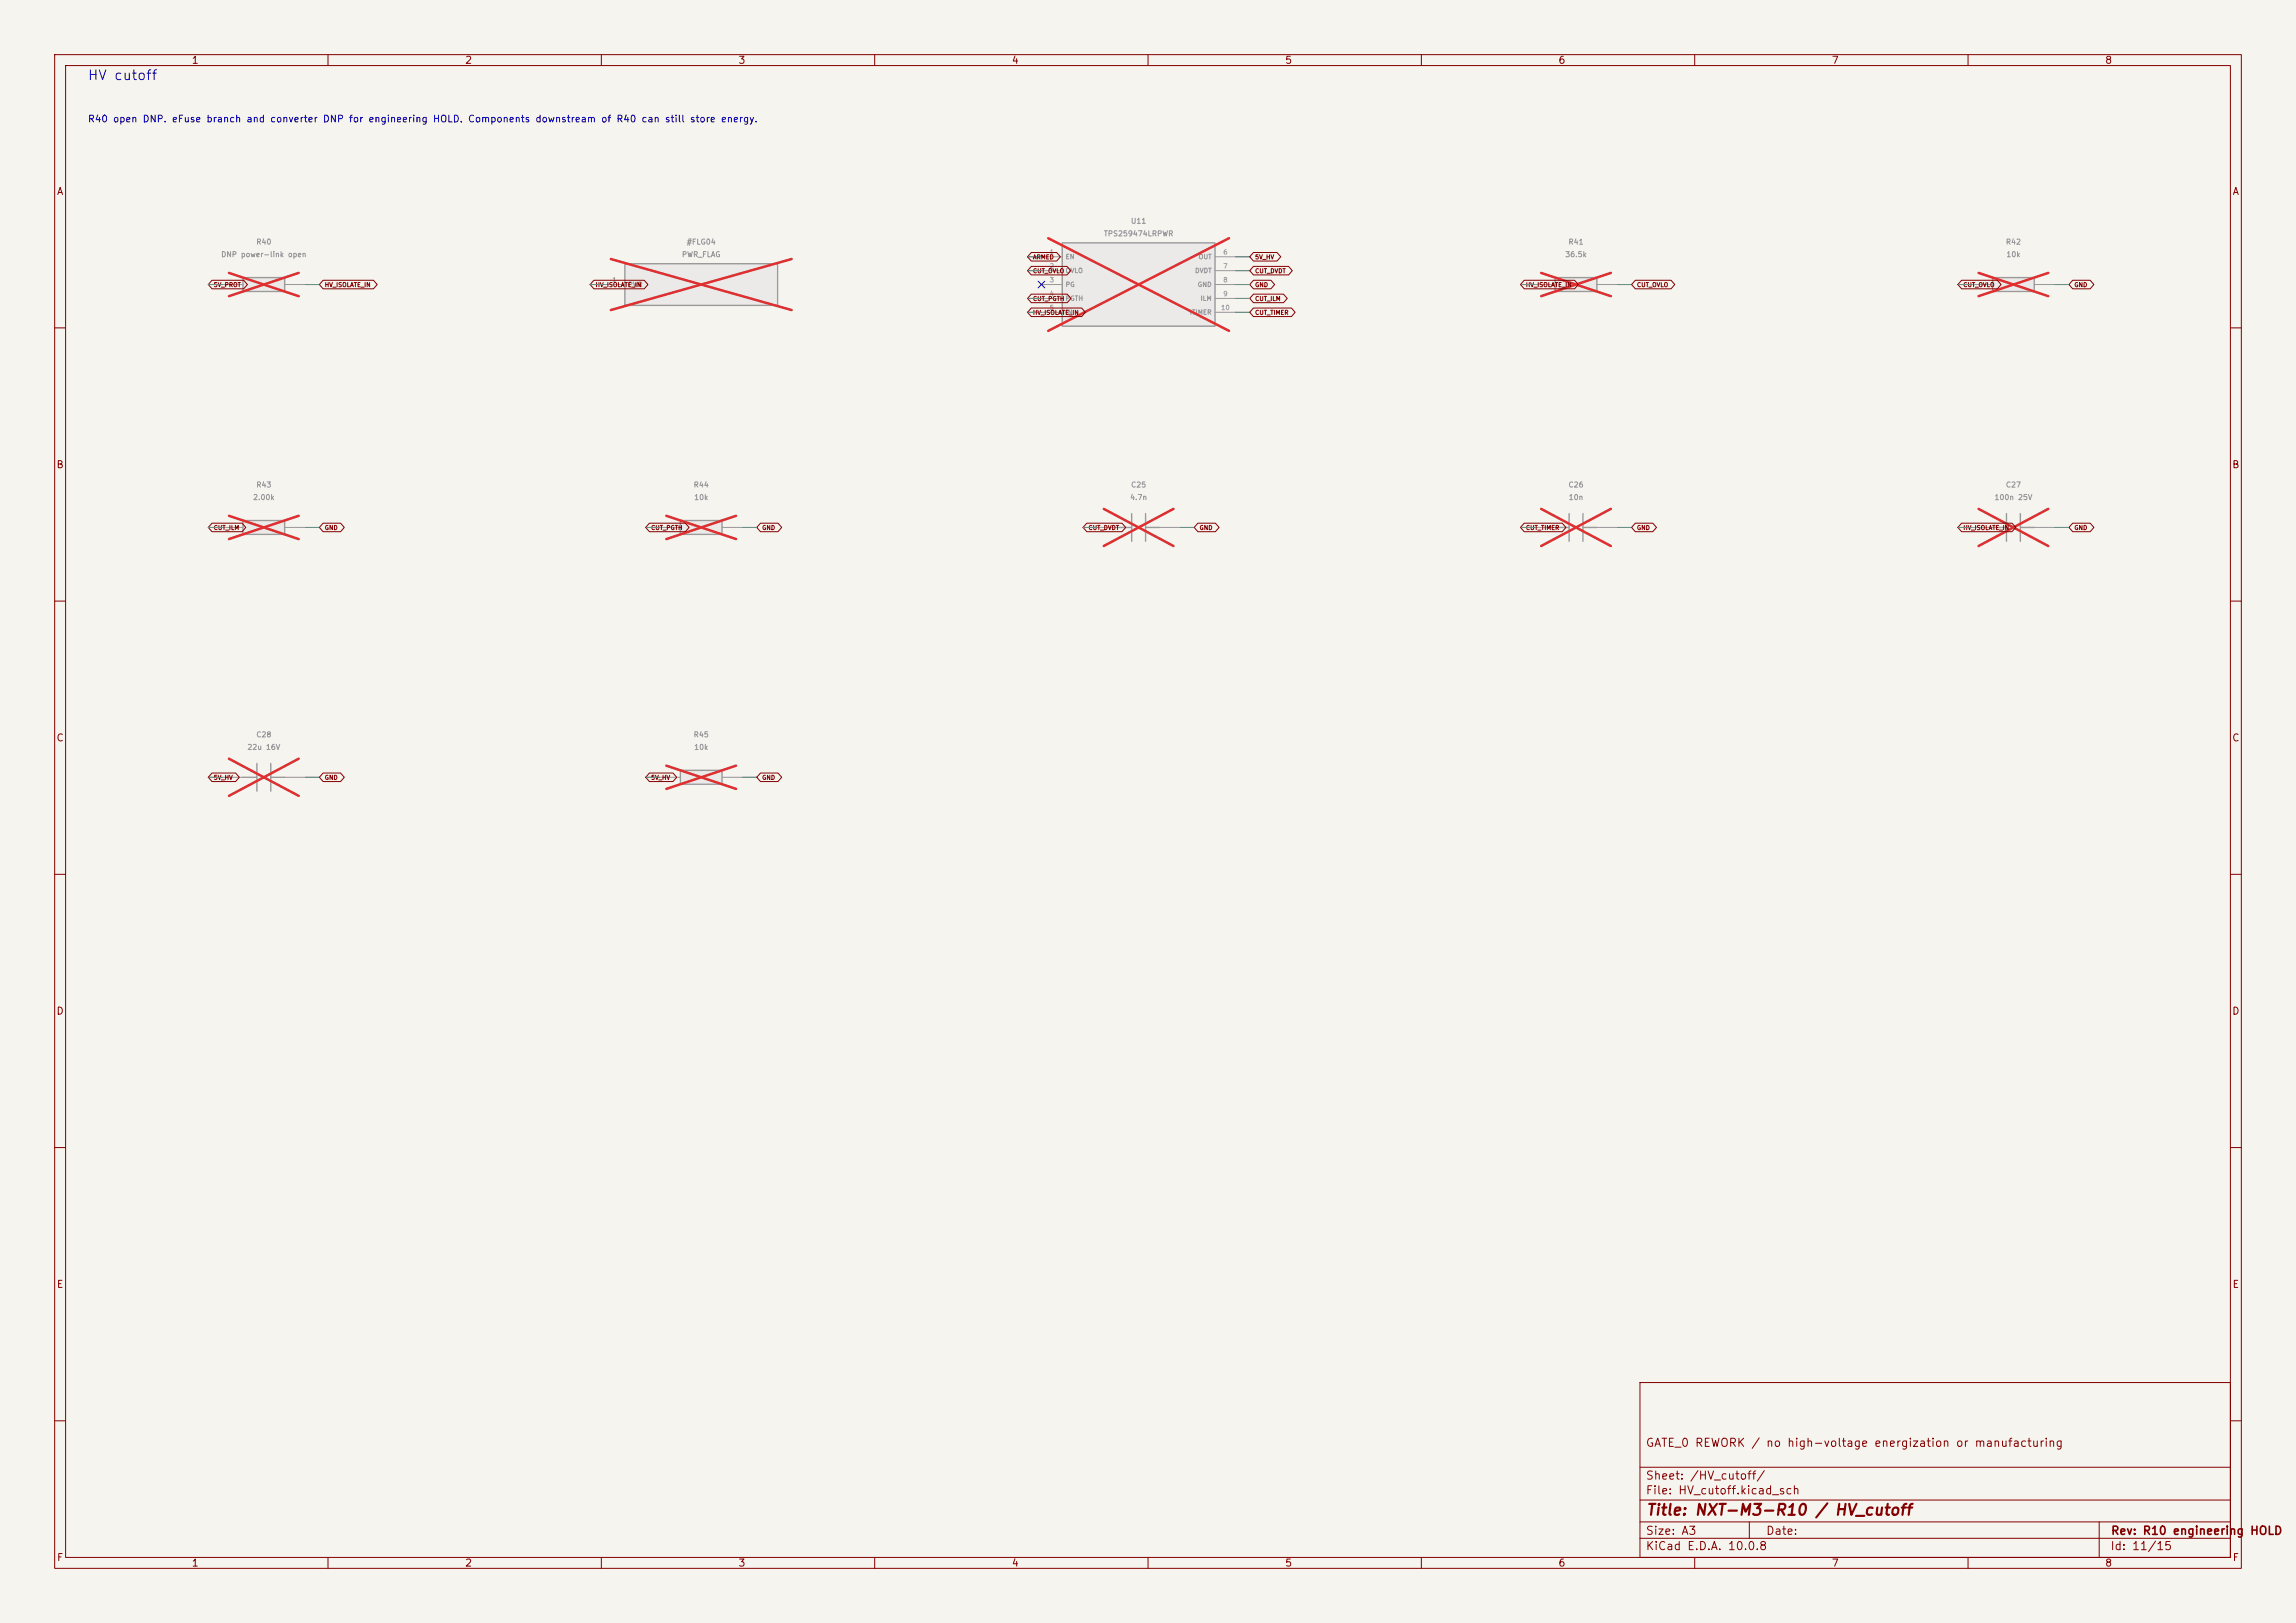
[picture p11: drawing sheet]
<svg xmlns="http://www.w3.org/2000/svg" width="420mm" height="297mm" viewBox="0 0 420 297" stroke-linecap="round" stroke-linejoin="round" font-family="sans-serif">
<defs><g id="words">
<text font-size="2" fill="#840000" x="301" y="277.8">Title: NXT-M3-R10 / HV_cutoff</text>
<text font-size="1.8" fill="#0000c2" x="15.9" y="15.1">HV cutoff</text>
<g font-size="1.5" fill="#840000">
<text x="300.9" y="265.1">GATE_0 REWORK / no high-voltage energization or manufacturing</text>
<text x="300.9" y="273.8">File: HV_cutoff.kicad_sch</text>
<text x="300.9" y="271.1">Sheet: /HV_cutoff/</text>
<text x="300.9" y="281.2">Size: A3</text>
<text x="322.9" y="281.2">Date:</text>
<text x="386" y="281.2">Rev: R10 engineering HOLD</text>
<text x="300.9" y="284">KiCad E.D.A. 10.0.8</text>
<text x="385.9" y="284">Id: 11/15</text>
</g>
<g font-size="1.3" fill="#840000">
<text x="35" y="12">1</text>
<text x="85" y="12">2</text>
<text x="135" y="12">3</text>
<text x="185" y="12">4</text>
<text x="235" y="12">5</text>
<text x="285" y="12">6</text>
<text x="335" y="12">7</text>
<text x="385" y="12">8</text>
<text x="10.3" y="36">A</text>
<text x="408.3" y="36">A</text>
<text x="10.2" y="86">B</text>
<text x="408.2" y="86">B</text>
<text x="10.2" y="136">C</text>
<text x="408.2" y="136">C</text>
<text x="10.2" y="186">D</text>
<text x="408.2" y="186">D</text>
<text x="10.3" y="236">E</text>
<text x="408.3" y="236">E</text>
<text x="10.3" y="286">F</text>
<text x="35" y="287">1</text>
<text x="85" y="287">2</text>
<text x="135" y="287">3</text>
<text x="185" y="287">4</text>
<text x="235" y="287">5</text>
<text x="285" y="287">6</text>
<text x="335" y="287">7</text>
<text x="385" y="287">8</text>
<text x="408.3" y="286">F</text>
</g>
<text font-size="1.3" fill="#0000c2" x="16" y="22.7">R40 open DNP. eFuse branch and converter DNP for engineering HOLD. Components downstream of R40 can still store energy.</text>
<g font-size="1" fill="#939391">
<text x="206.8" y="41.2">U11</text>
<text x="40.4" y="47.3">DNP power-link open</text>
<text x="46.8" y="45">R40</text>
<text x="124.6" y="47.3">PWR_FLAG</text>
<text x="125.5" y="45">#FLG04</text>
<text x="201.8" y="43.5">TPS259474LRPWR</text>
<text x="286.2" y="47.3">36.5k</text>
<text x="286.8" y="45">R41</text>
<text x="366.8" y="45">R42</text>
<text x="366.9" y="47.3">10k</text>
<text x="46.8" y="89.4">R43</text>
<text x="126.8" y="89.4">R44</text>
<text x="206.8" y="89.4">C25</text>
<text x="286.8" y="89.4">C26</text>
<text x="366.8" y="89.4">C27</text>
<text x="46.2" y="91.7">2.00k</text>
<text x="126.9" y="91.7">10k</text>
<text x="206.6" y="91.7">4.7n</text>
<text x="286.9" y="91.7">10n</text>
<text x="364.7" y="91.7">100n 25V</text>
<text x="45.2" y="137.4">22u 16V</text>
<text x="46.8" y="135.1">C28</text>
<text x="126.8" y="135.1">R45</text>
<text x="126.9" y="137.4">10k</text>
</g>
<g font-size=".8" fill="#840000">
<text x="188.9" y="47.6">ARMED</text>
<text x="229.5" y="47.6">5V_HV</text>
<text x="39" y="52.7">5V_PROT</text>
<text x="59.3" y="52.7">HV_ISOLATE_IN</text>
<text x="108.8" y="52.7">HV_ISOLATE_IN</text>
<text x="188.9" y="50.2">CUT_OVLOOVLO</text>
<text x="229.5" y="50.2">CUT_DVDT</text>
<text x="229.5" y="52.7">GND</text>
<text x="279" y="52.7">HV_ISOLATE_IN</text>
<text x="299.3" y="52.7">CUT_OVLO</text>
<text x="359" y="52.7">CUT_OVLO</text>
<text x="379.4" y="52.7">GND</text>
<text x="188.9" y="57.8">HV_ISOLATE_IN</text>
<text x="188.9" y="55.3">CUT_PGTHPGTH</text>
<text x="229.5" y="55.3">CUT_ILM</text>
<text x="229.5" y="57.8">CUT_TIMER</text>
<text x="39" y="97.2">CUT_ILM</text>
<text x="59.3" y="97.2">GND</text>
<text x="119" y="97.2">CUT_PGTH</text>
<text x="139.3" y="97.2">GND</text>
<text x="199" y="97.2">CUT_DVDT</text>
<text x="219.3" y="97.2">GND</text>
<text x="279" y="97.2">CUT_TIMER</text>
<text x="299.3" y="97.2">GND</text>
<text x="359" y="97.2">HV_ISOLATE_IN</text>
<text x="379.4" y="97.2">GND</text>
<text x="39" y="142.9">5V_HV</text>
<text x="59.3" y="142.9">GND</text>
<text x="119" y="142.9">5V_HV</text>
<text x="139.3" y="142.9">GND</text>
</g>
<g font-size=".8" fill="#a5a4a2">
<text x="191.9" y="46.8">1</text>
<text x="223.7" y="46.8">6</text>
<text x="111.9" y="51.9">1</text>
<text x="191.9" y="49.3">2</text>
<text x="191.9" y="51.9">3</text>
<text x="223.7" y="49.3">7</text>
<text x="223.7" y="51.9">8</text>
<text x="191.9" y="54.4">4</text>
<text x="191.9" y="56.9">5</text>
<text x="223.3" y="56.9">10</text>
<text x="223.7" y="54.4">9</text>
</g>
<g font-size=".8" fill="#939391">
<text x="194.8" y="47.6">EN</text>
<text x="219.2" y="47.6">OUT</text>
<text x="114.8" y="52.7">PWR</text>
<text x="194.8" y="52.7">PG</text>
<text x="218.5" y="50.2">DVDT</text>
<text x="219" y="52.7">GND</text>
<text x="194.8" y="57.8">IN</text>
<text x="217.6" y="57.8">ITIMER</text>
<text x="219.5" y="55.2">ILM</text>
</g>
</g></defs>
<path d="M0 0h420v297h-420z" fill="#f5f4ef" stroke="#f5f4ef" stroke-width=".18"/>
<g fill="none" stroke="#840000" stroke-width=".18">
<path d="M10 10h400v277h-400zM12 12h396v273h-396zM60 10v2M110 10v2M160 10v2M210 10v2M260 10v2M310 10v2M360 10v2M10 60h2M408 60h2M10 110h2"/>
<path d="M408 110h2M10 160h2M408 160h2M10 210h2M408 210h2M300 253h108v32h-108zM10 260h2M300 278.5h108M300 274.5h108M300 268.5h108M320 278.5v3M384 278.5v6.5"/>
<path d="M408 260h2M60 285v2M110 285v2M160 285v2M210 285v2M260 285v2M300 281.5h108M310 285v2M360 285v2"/>
</g>
<path d="M44.4 95.3h7.7v2.5h-7.7z" fill="#ebeae8"/>
<path d="M44.4 95.3h7.7v2.5h-7.7zM284.5 96.5h2.5M287 94v5.1M289.6 96.5h2.5M289.6 94v5.1" fill="none" stroke="#9c9b98" stroke-width=".25"/>
<path d="M40.6 96.5h3.8M52.1 96.5h3.8M280.7 96.5h3.8M292.1 96.5h3.8" fill="none" stroke="#9c9b98" stroke-width=".18"/>
<path d="M41.9 94.4l12.7 4.2M54.6 94.4l-12.7 4.2M281.9 93.1l12.8 6.8M294.7 93.1l-12.8 6.8" fill="none" stroke="#e12e31" stroke-width=".46"/>
<path d="M124.5 95.3h7.6v2.5h-7.6z" fill="#ebeae8"/>
<path d="M124.5 95.3h7.6v2.5h-7.6zM204.5 96.5h2.5M207 94v5.1M209.5 96.5h2.6M209.5 94v5.1" fill="none" stroke="#9c9b98" stroke-width=".25"/>
<path d="M120.6 96.5h3.9M132.1 96.5h3.8M200.7 96.5h3.8M212.1 96.5h3.8" fill="none" stroke="#9c9b98" stroke-width=".18"/>
<path d="M121.9 94.4l12.7 4.2M134.6 94.4l-12.7 4.2M201.9 93.1l12.8 6.8M214.7 93.1l-12.8 6.8" fill="none" stroke="#e12e31" stroke-width=".46"/>
<path d="M124.5 141h7.6v2.5h-7.6z" fill="#ebeae8"/>
<path d="M124.5 141h7.6v2.5h-7.6z" fill="none" stroke="#9c9b98" stroke-width=".25"/>
<path d="M120.6 142.2h3.9M132.1 142.2h3.8" fill="none" stroke="#9c9b98" stroke-width=".18"/>
<path d="M121.9 140.1l12.7 4.3M134.6 140.1l-12.7 4.3" fill="none" stroke="#e12e31" stroke-width=".46"/>
<path d="M194.3 44.5h27.9v15.2h-27.9z" fill="#ebeae8"/>
<path d="M194.3 44.5h27.9v15.2h-27.9z" fill="none" stroke="#9c9b98" stroke-width=".25"/>
<path d="M190.5 47h3.8M190.5 49.5h3.8M190.5 52.1h3.8M190.5 54.6h3.8M190.5 57.2h3.8M222.2 47h3.9M222.2 49.5h3.9M222.2 52.1h3.9M222.2 54.6h3.9M222.2 57.2h3.9" fill="none" stroke="#9c9b98" stroke-width=".18"/>
<path d="M191.7 43.6l33.1 16.9M224.8 43.6l-33.1 16.9" fill="none" stroke="#e12e31" stroke-width=".46"/>
<path d="M364.5 50.8h7.6v2.5h-7.6z" fill="#ebeae8"/>
<path d="M364.5 50.8h7.6v2.5h-7.6z" fill="none" stroke="#9c9b98" stroke-width=".25"/>
<path d="M360.7 52.1h3.8M372.1 52.1h3.8" fill="none" stroke="#9c9b98" stroke-width=".18"/>
<path d="M361.9 49.9l12.8 4.3M374.7 49.9l-12.8 4.3" fill="none" stroke="#e12e31" stroke-width=".46"/>
<path d="M44.4 50.8h7.7v2.5h-7.7z" fill="#ebeae8"/>
<path d="M44.4 50.8h7.7v2.5h-7.7zM364.5 96.5h2.5M367 94v5.1M369.6 96.5h2.5M369.6 94v5.1M47 139.7v5.1M49.5 139.7v5.1M44.4 142.2h2.6M49.5 142.2h2.6" fill="none" stroke="#9c9b98" stroke-width=".25"/>
<path d="M40.6 52.1h3.8M52.1 52.1h3.8M360.7 96.5h3.8M372.1 96.5h3.8M40.6 142.2h3.8M52.1 142.2h3.8" fill="none" stroke="#9c9b98" stroke-width=".18"/>
<path d="M41.9 49.9l12.7 4.3M54.6 49.9l-12.7 4.3M361.9 93.1l12.8 6.8M374.7 93.1l-12.8 6.8M41.9 138.8l12.7 6.8M54.6 138.8l-12.7 6.8" fill="none" stroke="#e12e31" stroke-width=".46"/>
<path d="M284.5 50.8h7.6v2.5h-7.6z" fill="#ebeae8"/>
<path d="M284.5 50.8h7.6v2.5h-7.6z" fill="none" stroke="#9c9b98" stroke-width=".25"/>
<path d="M280.7 52.1h3.8M292.1 52.1h3.8" fill="none" stroke="#9c9b98" stroke-width=".18"/>
<path d="M281.9 49.9l12.8 4.3M294.7 49.9l-12.8 4.3" fill="none" stroke="#e12e31" stroke-width=".46"/>
<path d="M114.3 48.3h27.9v7.6h-27.9z" fill="#ebeae8"/>
<path d="M114.3 48.3h27.9v7.6h-27.9z" fill="none" stroke="#9c9b98" stroke-width=".25"/>
<path d="M110.5 52.1h3.8" fill="none" stroke="#9c9b98" stroke-width=".18"/>
<path d="M111.7 47.4l33.1 9.3M144.8 47.4l-33.1 9.3" fill="none" stroke="#e12e31" stroke-width=".46"/>
<g fill="none" stroke="#840000" stroke-width=".18">
<path d="M38.8 51.3h5.8l.7 .8-.7 .8h-5.8l-.7-.8zM59.1 51.3h9.2l.7 .8-.7 .8h-9.2l-.7-.8zM108.6 51.3h9.2l.7 .8-.7 .8h-9.2l-.7-.8zM188.6 46.2h4.7l.7 .8-.7 .8h-4.7l-.6-.8zM188.6 56.4h9.3l.6 .8-.6 .7h-9.3l-.6-.7zM188.6 48.7h6.6l.7 .8-.7 .8h-6.6l-.6-.8zM188.6 53.8h6.6l.7 .8-.7 .8h-6.6l-.6-.8zM229.3 53.8h5.5l.7 .8-.7 .8h-5.5l-.7-.8zM229.3 56.4h6.9l.7 .8-.7 .7h-6.9l-.7-.7zM229.3 46.2h4.3l.7 .8-.7 .8h-4.3l-.7-.8zM229.3 48.7h6.4l.7 .8-.7 .8h-6.4l-.7-.8zM229.3 51.3h3.2l.7 .8-.7 .8h-3.2l-.7-.8z"/>
<path d="M278.8 51.3h9.2l.7 .8-.7 .8h-9.2l-.7-.8zM299.1 51.3h6.6l.7 .8-.7 .8h-6.6l-.7-.8zM358.8 51.3h6.6l.6 .8-.6 .8h-6.6l-.7-.8zM379.1 51.3h3.2l.7 .8-.7 .8h-3.2l-.6-.8zM38.8 95.7h5.5l.7 .8-.7 .8h-5.5l-.7-.8zM59.1 95.7h3.2l.7 .8-.7 .8h-3.2l-.7-.8zM118.8 95.7h6.6l.7 .8-.7 .8h-6.6l-.7-.8zM139.1 95.7h3.2l.7 .8-.7 .8h-3.2l-.7-.8zM198.8 95.7h6.4l.7 .8-.7 .8h-6.4l-.7-.8zM219.1 95.7h3.2l.7 .8-.7 .8h-3.2l-.7-.8zM278.8 95.7h7l.6 .8-.6 .8h-7l-.7-.8zM299.1 95.7h3.2l.7 .8-.7 .8h-3.2l-.7-.8z"/>
<path d="M358.8 95.7h9.2l.7 .8-.7 .8h-9.2l-.7-.8zM379.1 95.7h3.2l.7 .8-.7 .8h-3.2l-.6-.8zM38.8 141.5h4.3l.7 .7-.7 .8h-4.3l-.7-.8zM59.1 141.5h3.2l.7 .7-.7 .8h-3.2l-.7-.8zM118.8 141.5h4.3l.7 .7-.7 .8h-4.3l-.7-.8zM139.1 141.5h3.2l.7 .7-.7 .8h-3.2l-.7-.8z"/>
</g>
<g fill="none" stroke="#009600" stroke-width=".18">
<path d="M38.1 52.1h2.5M55.9 52.1h2.5M107.9 52.1h2.6M188 47h2.5M188 49.5h2.5M188 54.6h2.5M188 57.2h2.5M226.1 47h2.5M226.1 52.1h2.5M226.1 49.5h2.5M226.1 54.6h2.5M226.1 57.2h2.5"/>
<path d="M278.1 52.1h2.6M295.9 52.1h2.5M358.1 52.1h2.6M375.9 52.1h2.6M38.1 96.5h2.5M55.9 96.5h2.5M118.1 96.5h2.5M135.9 96.5h2.5M198.1 96.5h2.6M215.9 96.5h2.5M278.1 96.5h2.6M295.9 96.5h2.5"/>
<path d="M358.1 96.5h2.6M375.9 96.5h2.6M38.1 142.2h2.5M55.9 142.2h2.5M118.1 142.2h2.5M135.9 142.2h2.5"/>
</g>
<path d="M189.9 51.5l1.2 1.2M191.1 51.5l-1.2 1.2" fill="none" stroke="#000084" stroke-width=".18"/>
<use href="#words"/>
</svg>
